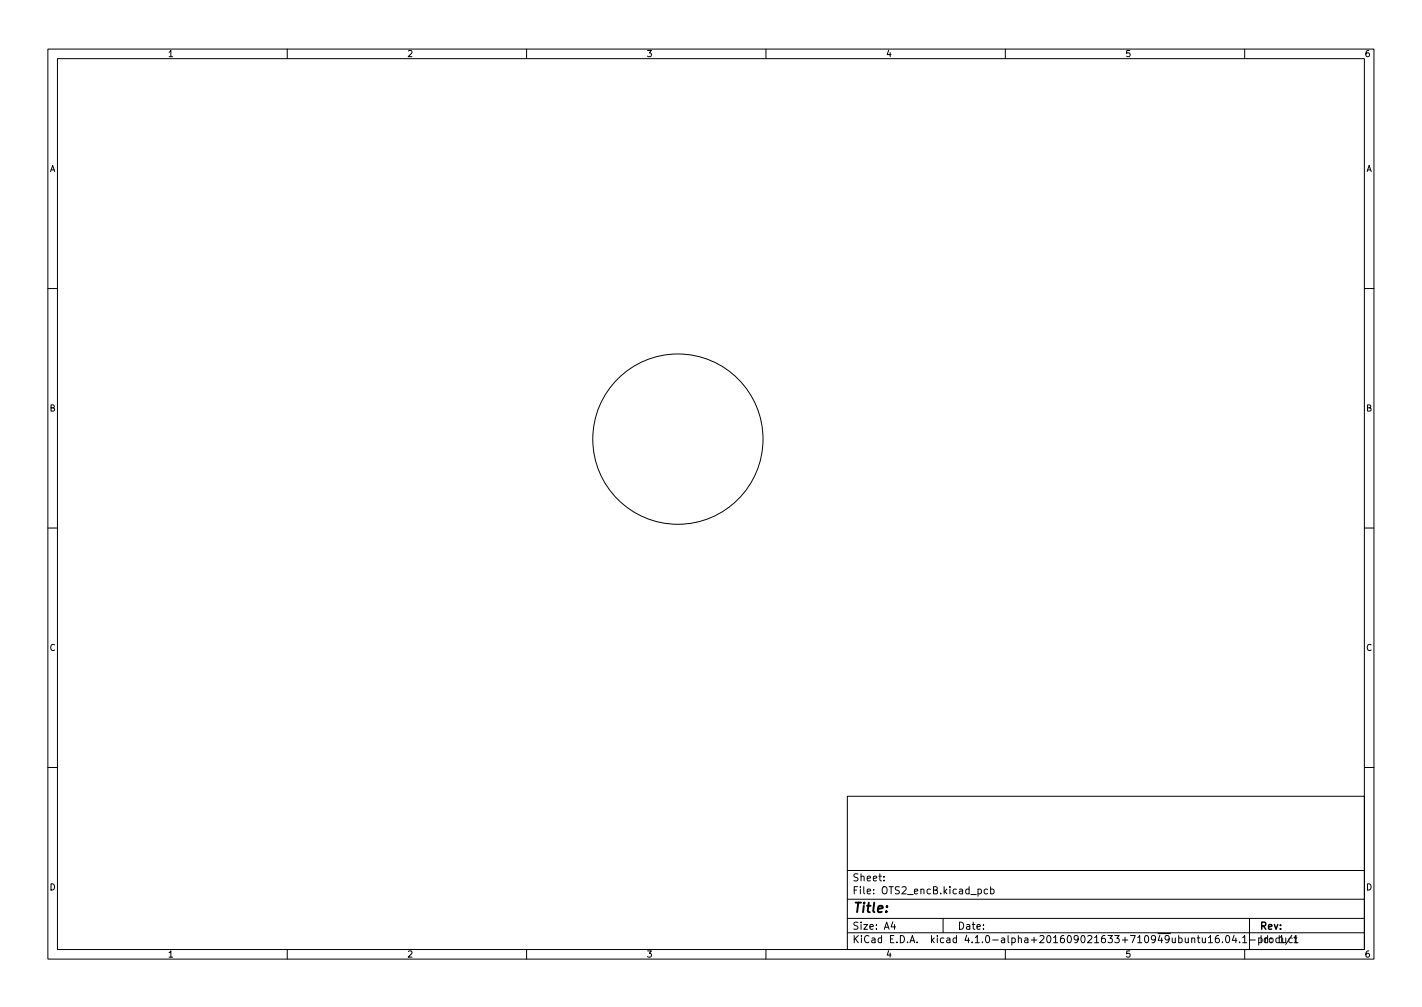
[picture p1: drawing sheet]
<svg xmlns="http://www.w3.org/2000/svg" width="297mm" height="210mm" viewBox="0 0 297 210" stroke-linecap="round" stroke-linejoin="round" font-family="sans-serif">
<defs><g id="words">
<text font-size="2.8" x="178" y="190.6">Title:</text>
<g font-size="2.1">
<text x="178" y="184">Sheet:</text>
<text x="178" y="186.7">File: OTS2_encB.kicad_pcb</text>
<text x="178" y="196.9">KiCad E.D.A. kicad 4.1.0-alpha+201609021633+710949ubuntu16.04.1-product</text>
<text x="178" y="194.1">Size: A4</text>
<text x="200" y="194.1">Date:</text>
<text x="263" y="194.1">Rev:</text>
<text x="263" y="196.9">Id: 1/1</text>
</g>
<g font-size="1.8">
<text x="35" y="11.9">1</text>
<text x="85" y="11.9">2</text>
<text x="135" y="11.9">3</text>
<text x="185" y="11.9">4</text>
<text x="235" y="11.9">5</text>
<text x="285" y="11.9">6</text>
<text x="10.3" y="35.9">A</text>
<text x="285.3" y="35.9">A</text>
<text x="10.3" y="85.9">B</text>
<text x="285.3" y="85.9">B</text>
<text x="10.3" y="135.9">C</text>
<text x="285.3" y="135.9">C</text>
<text x="10.3" y="185.9">D</text>
<text x="285.3" y="185.9">D</text>
<text x="35" y="199.9">1</text>
<text x="85" y="199.9">2</text>
<text x="135" y="199.9">3</text>
<text x="185" y="199.9">4</text>
<text x="235" y="199.9">5</text>
<text x="285" y="199.9">6</text>
</g>
</g></defs>
<g fill="none" stroke="#000" stroke-width=".21">
<path d="M10 10.2h277v190.1h-277zM12 12.2h273v186.1h-273zM60 10.2v2M110 10.2v2M160 10.2v2M210 10.2v2M260 10.2v2M10 60.2h2M285 60.2h2M10 110.2h2M285 110.2h2M10 160.2h2"/>
<path d="M177 166.3h108v32h-108zM285 160.2h2M60 198.3v2M110 198.3v2M160 198.3v2M177 194.8h108M177 191.8h108M177 187.8h108M177 181.8h108M184.6 183.8v.1M184.6 183v.1M186.5 192.5l-.4 1h1"/>
<path d="M186.9 193v1M197 191.8v3M204.3 185.7l.4-.1 .3 .3-.1 .7h-.6M206.3 185.7l-.4-.1-.3 .3 .1 .7h.6M206.9 185.7l.5-.1 .2 .3-.1 .7h-.6M206.9 185.1v1.5M210 198.3v2M252.4 195.8l.5-.5v1.5M252.4 196.8h.9M254.6 195.3l-.5 .1a1.01 1.01 0 0 0 0 1.4l.5-.1 .1-.5-.3-.3-.4 .1-.1 .2M255.4 196.7v.1M256.2 195.4l.2-.1a.8 .8 0 0 1 .5 .8 .8 .8 0 0 1-.5 .7 1 1 0 0 1-.2-1.4z"/>
<path d="M257.8 195.3l-.4 1h1M258.1 195.8v1M258.9 196.7v.1M259.6 195.8l.4-.5v1.5M259.6 196.8h.8M260 198.3v2M261 191.8v6.5M261.1 196.3h1.1M269.9 195.3l-1.3 1.9M269.9 195.9l-.4-.1-.3 .3 .2 .7h.5M270.3 195.8l.4-.5v1.5M270.3 196.8h.8"/>
<path d="M270.4 195.8h.5M270.6 195.3v1.3l.3 .2"/>
<circle cx="141.6" cy="91.7" r="17.8"/>
</g>
<use href="#words"/>
</svg>
